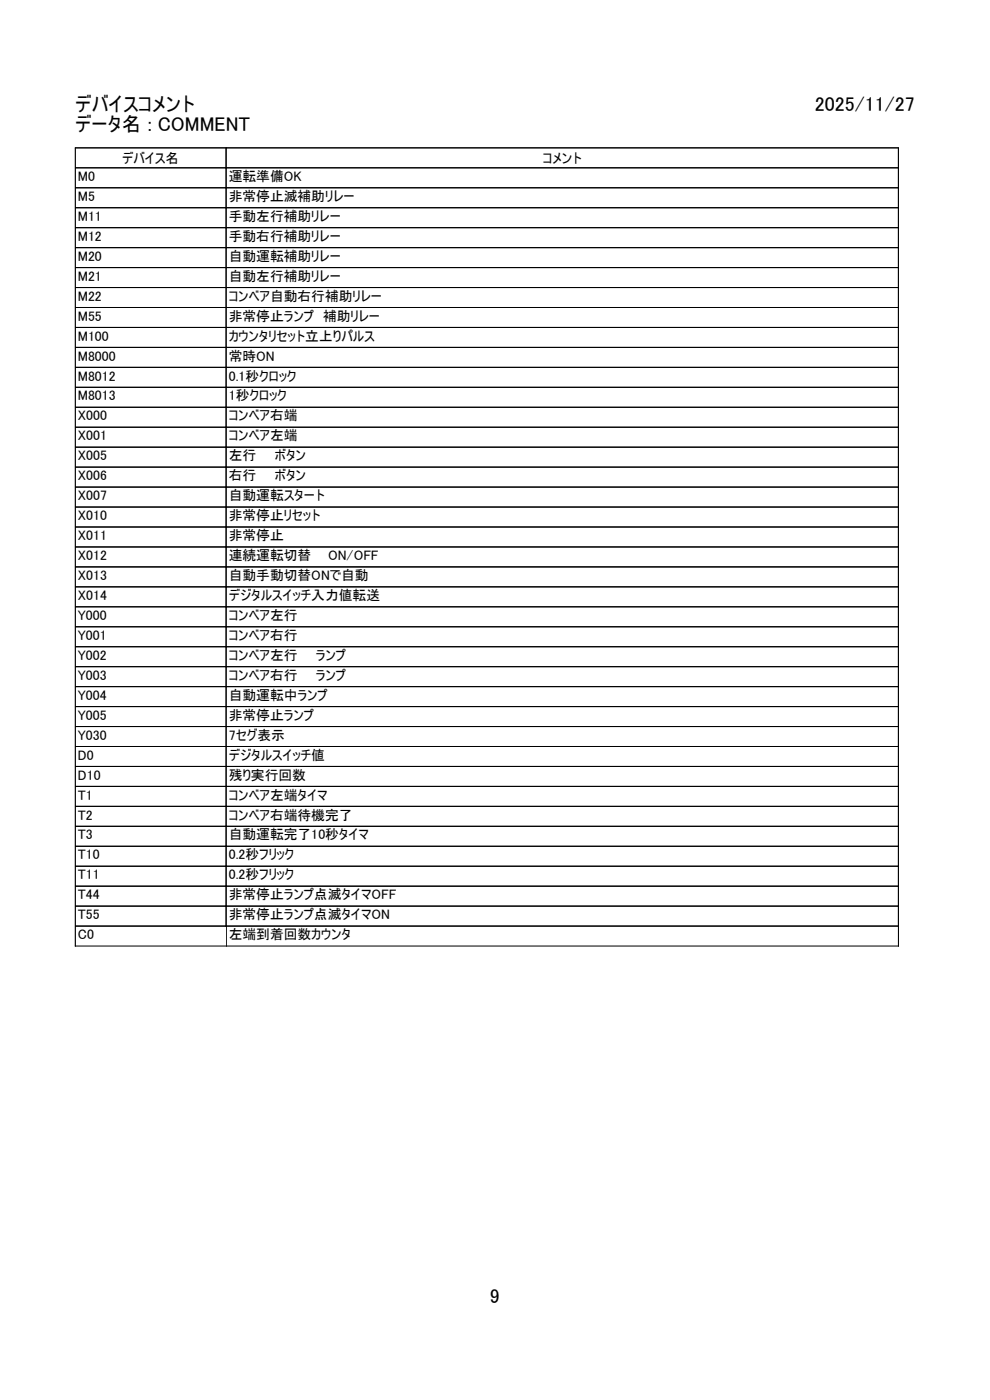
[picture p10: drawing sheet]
<svg xmlns="http://www.w3.org/2000/svg" width="210mm" height="297mm" viewBox="0 0 210 297" stroke-linecap="round" stroke-linejoin="round" font-family="sans-serif">
<defs><g id="words">
<g font-size="4.2">
<text x="16" y="23.6">デバイスコメント</text>
<text x="172.9" y="23.6">2025/11/27</text>
<text x="16" y="27.9">データ名 : COMMENT</text>
<text x="103.9" y="276.4">9</text>
</g>
<g font-size="2.9">
<text x="25.9" y="34.5">デバイス名</text>
<text x="115.1" y="34.5">コメント</text>
<text x="16.5" y="38.4">M0</text>
<text x="48.5" y="38.4">運転準備OK</text>
<text x="16.5" y="42.6">M5</text>
<text x="16.5" y="46.9">M11</text>
<text x="48.5" y="42.6">非常停止滅補助リレー</text>
<text x="48.5" y="46.9">手動左行補助リレー</text>
<text x="16.5" y="51.1">M12</text>
<text x="48.5" y="51.1">手動右行補助リレー</text>
<text x="16.5" y="55.3">M20</text>
<text x="16.5" y="59.6">M21</text>
<text x="48.5" y="55.3">自動運転補助リレー</text>
<text x="48.5" y="59.6">自動左行補助リレー</text>
<text x="16.5" y="63.8">M22</text>
<text x="48.5" y="63.8">コンベア自動右行補助リレー</text>
<text x="16.5" y="68">M55</text>
<text x="48.5" y="68">非常停止ランプ　補助リレー</text>
<text x="16.5" y="72.3">M100</text>
<text x="16.5" y="76.5">M8000</text>
<text x="48.5" y="72.3">カウンタリセット立上りパルス</text>
<text x="48.5" y="76.5">常時ON</text>
<text x="16.5" y="80.7">M8012</text>
<text x="48.5" y="80.7">0.1秒クロック</text>
<text x="16.5" y="85">M8013</text>
<text x="16.5" y="89.2">X000</text>
<text x="48.5" y="85">1秒クロック</text>
<text x="48.5" y="89.2">コンベア右端</text>
<text x="16.5" y="93.4">X001</text>
<text x="48.5" y="93.4">コンベア左端</text>
<text x="16.5" y="97.7">X005</text>
<text x="16.5" y="101.9">X006</text>
<text x="48.5" y="97.7">左行　　ボタン</text>
<text x="48.5" y="101.9">右行　　ボタン</text>
<text x="16.5" y="106.1">X007</text>
<text x="48.5" y="106.1">自動運転スタート</text>
<text x="16.5" y="110.4">X010</text>
<text x="48.5" y="110.4">非常停止リセット</text>
<text x="16.5" y="114.6">X011</text>
<text x="16.5" y="118.8">X012</text>
<text x="48.5" y="114.6">非常停止</text>
<text x="48.5" y="118.8">連続運転切替</text>
<text x="69.6" y="118.8">ON/OFF</text>
<text x="16.5" y="123.1">X013</text>
<text x="48.5" y="123.1">自動手動切替ONで自動</text>
<text x="16.5" y="127.3">X014</text>
<text x="16.5" y="131.5">Y000</text>
<text x="48.5" y="127.3">デジタルスイッチ入力値転送</text>
<text x="48.5" y="131.5">コンベア左行</text>
<text x="16.5" y="135.8">Y001</text>
<text x="48.5" y="135.8">コンベア右行</text>
<text x="16.5" y="140">Y002</text>
<text x="48.5" y="140">コンベア左行　　ランプ</text>
<text x="16.5" y="144.2">Y003</text>
<text x="16.5" y="148.5">Y004</text>
<text x="48.5" y="144.2">コンベア右行　　ランプ</text>
<text x="48.5" y="148.5">自動運転中ランプ</text>
<text x="16.5" y="152.7">Y005</text>
<text x="48.5" y="152.7">非常停止ランプ</text>
<text x="16.5" y="156.9">Y030</text>
<text x="16.5" y="161.2">D0</text>
<text x="48.5" y="156.9">7セグ表示</text>
<text x="48.5" y="161.2">デジタルスイッチ値</text>
<text x="16.5" y="165.4">D10</text>
<text x="48.5" y="165.4">残り実行回数</text>
<text x="16.5" y="169.6">T1</text>
<text x="16.5" y="173.9">T2</text>
<text x="48.5" y="169.6">コンベア左端タイマ</text>
<text x="48.5" y="173.9">コンベア右端待機完了</text>
<text x="16.5" y="178.1">T3</text>
<text x="48.5" y="178.1">自動運転完了10秒タイマ</text>
<text x="16.5" y="182.3">T10</text>
<text x="48.5" y="182.3">0.2秒フリック</text>
<text x="16.5" y="186.6">T11</text>
<text x="16.5" y="190.8">T44</text>
<text x="48.5" y="186.6">0.2秒フリック</text>
<text x="48.5" y="190.8">非常停止ランプ点滅タイマOFF</text>
<text x="16.5" y="195">T55</text>
<text x="48.5" y="195">非常停止ランプ点滅タイマON</text>
<text x="16.5" y="199.3">C0</text>
<text x="48.5" y="199.3">左端到着回数カウンタ</text>
</g>
</g></defs>
<g fill="none" stroke="#c0c0c0" stroke-width=".21">
<path d="M16 35.6h174.5M16 39.8h174.5M48 31.4v169.3M16 44.1h174.5M16 48.3h174.5M16 52.5h174.5M16 56.8h174.5M16 61h174.5M16 65.2h174.5M16 69.5h174.5M16 73.7h174.5M16 77.9h174.5"/>
<path d="M16 82.2h174.5M16 86.4h174.5M16 90.6h174.5M16 94.9h174.5M16 99.1h174.5M16 103.3h174.5M16 107.6h174.5M16 111.8h174.5M16 116h174.5M16 120.3h174.5M16 124.5h174.5M16 128.7h174.5"/>
<path d="M16 133h174.5M16 137.2h174.5M16 141.4h174.5M16 145.7h174.5M16 149.9h174.5M16 154.1h174.5M16 158.4h174.5M16 162.6h174.5M16 166.8h174.5M16 171.1h174.5M16 175.3h174.5M16 179.5h174.5"/>
<path d="M16 183.8h174.5M16 188h174.5M16 192.2h174.5M16 196.5h174.5"/>
</g>
<g fill="none" stroke="#000" stroke-width=".21">
<path d="M16 35.6h174.6M16 39.8h174.6M48 31.4v169.3M16 44.1h174.6M16 48.3h174.6M16 52.5h174.6M16 56.8h174.6M16 61h174.6M16 65.2h174.6M16 69.5h174.6M16 73.7h174.6M16 77.9h174.6"/>
<path d="M16 82.2h174.6M16 86.4h174.6M16 90.6h174.6M16 94.9h174.6M16 99.1h174.6M16 103.3h174.6M16 107.6h174.6M16 111.8h174.6M16 116h174.6M16 120.3h174.6M16 124.5h174.6M16 128.7h174.6"/>
<path d="M16 133h174.6M16 137.2h174.6M16 141.4h174.6M16 145.7h174.6M16 149.9h174.6M16 154.1h174.6M16 158.4h174.6M16 162.6h174.6M16 166.8h174.6M16 171.1h174.6M16 175.3h174.6M16 179.5h174.6"/>
<path d="M16 183.8h174.6M16 188h174.6M16 192.2h174.6M16 196.5h174.6M16 200.7v-169.3h174.6v169.3M16 200.7h174.6"/>
</g>
<path d="M103.9 272.8h2.1v4.2h-2.1z" fill="#fff"/>
<use href="#words"/>
</svg>
